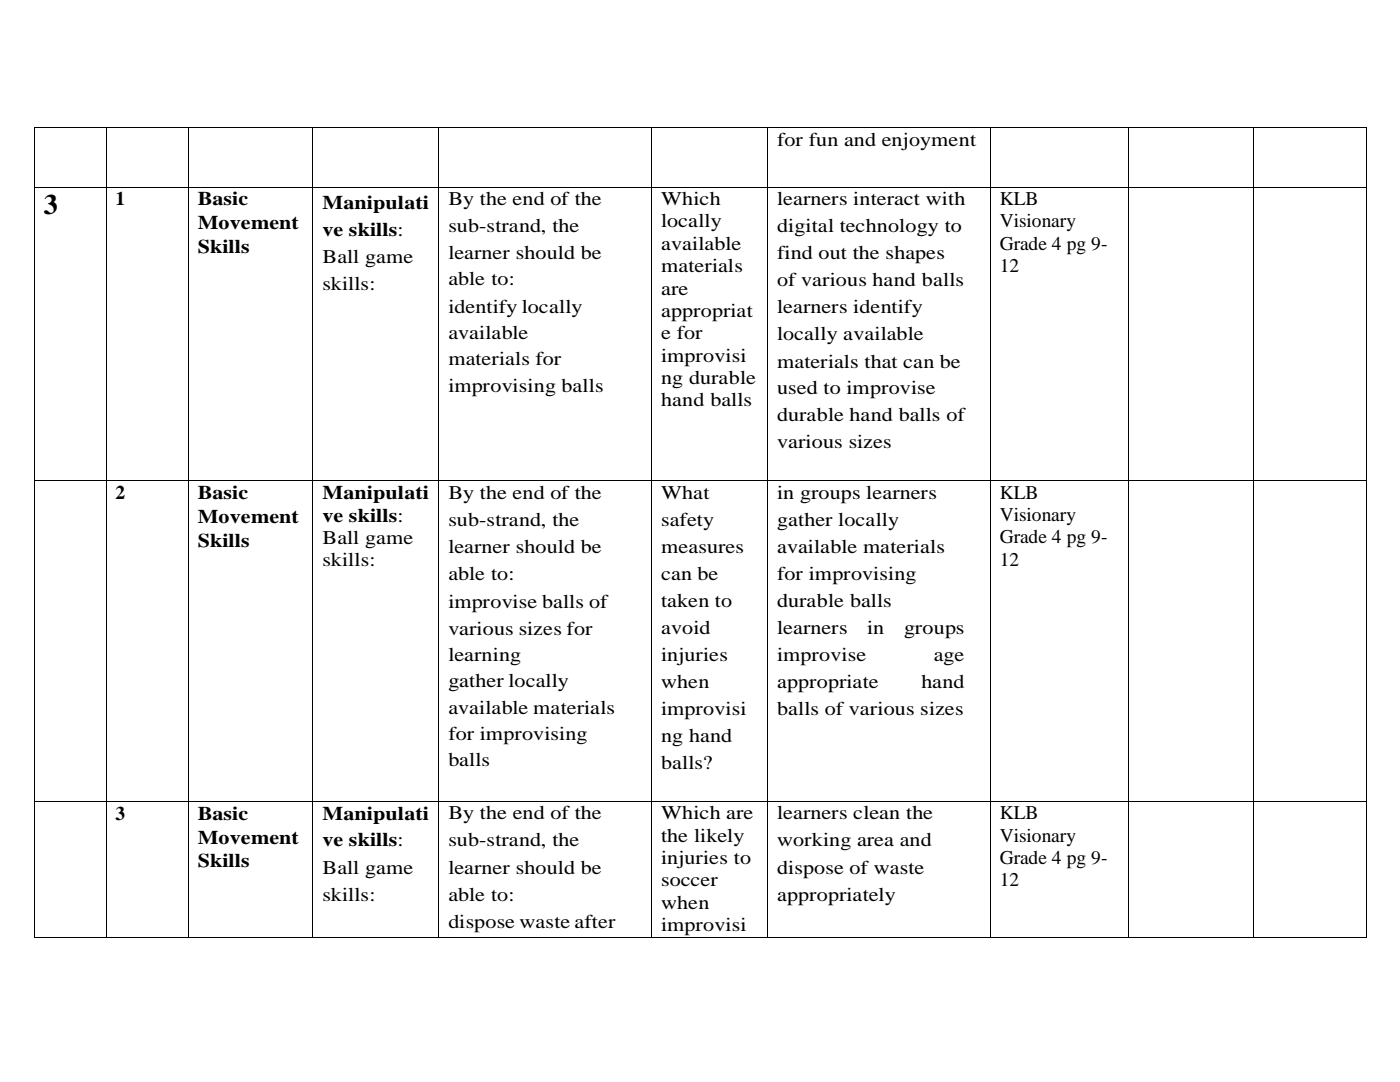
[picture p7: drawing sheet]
<svg xmlns="http://www.w3.org/2000/svg" width="279mm" height="216mm" viewBox="0 0 279 216" stroke-linecap="round" stroke-linejoin="round" font-family="sans-serif">
<defs><g id="words">
<text font-size="5.6" x="8.7" y="42.6">3</text>
<g font-size="3.9">
<text x="155.1" y="29.1">for fun and enjoyment</text>
<text x="23.1" y="41">1</text>
<text x="39.5" y="41">Basic</text>
<text x="64.4" y="41.8">Manipulati</text>
<text x="89.5" y="40.9">By the end of the</text>
<text x="132" y="40.9">Which</text>
<text x="155.1" y="40.9">learners interact with</text>
<text x="199.5" y="40.9">KLB</text>
<text x="39.5" y="45.7">Movement</text>
<text x="64.4" y="47.1">ve skills:</text>
<text x="89.5" y="46.2">sub-strand, the</text>
<text x="132" y="45.4">locally</text>
<text x="155.1" y="46.3">digital technology to</text>
<text x="199.5" y="45.4">Visionary</text>
<text x="39.5" y="50.5">Skills</text>
<text x="64.4" y="52.5">Ball game</text>
<text x="89.5" y="51.6">learner should be</text>
<text x="132" y="49.8">available</text>
<text x="155.1" y="51.7">find out the shapes</text>
<text x="199.5" y="49.8">Grade 4 pg 9-</text>
<text x="64.4" y="57.9">skills:</text>
<text x="89.5" y="57">able to:</text>
<text x="132" y="54.3">materials</text>
<text x="132" y="58.8">are</text>
<text x="155.1" y="57.1">of various hand balls</text>
<text x="199.5" y="54.3">12</text>
<text x="89.5" y="62.4">identify locally</text>
<text x="132" y="63.2">appropriat</text>
<text x="155.1" y="62.5">learners identify</text>
<text x="89.5" y="67.6">available</text>
<text x="132" y="67.7">e for</text>
<text x="155.1" y="67.9">locally available</text>
<text x="89.5" y="72.9">materials for</text>
<text x="132" y="72.2">improvisi</text>
<text x="132" y="76.6">ng durable</text>
<text x="155.1" y="73.3">materials that can be</text>
<text x="89.5" y="78.1">improvising balls</text>
<text x="132" y="81.1">hand balls</text>
<text x="155.1" y="78.7">used to improvise</text>
<text x="155.1" y="84.1">durable hand balls of</text>
<text x="155.1" y="89.5">various sizes</text>
<text x="23.1" y="99.6">2</text>
<text x="39.5" y="99.6">Basic</text>
<text x="64.4" y="99.7">Manipulati</text>
<text x="89.5" y="99.5">By the end of the</text>
<text x="132" y="99.5">What</text>
<text x="155.1" y="99.5">in groups learners</text>
<text x="199.5" y="99.5">KLB</text>
<text x="39.5" y="104.3">Movement</text>
<text x="64.4" y="104.1">ve skills:</text>
<text x="89.5" y="105">sub-strand, the</text>
<text x="132" y="104.9">safety</text>
<text x="155.1" y="104.9">gather locally</text>
<text x="199.5" y="104">Visionary</text>
<text x="39.5" y="109.1">Skills</text>
<text x="64.4" y="108.5">Ball game</text>
<text x="64.4" y="113">skills:</text>
<text x="89.5" y="110.4">learner should be</text>
<text x="132" y="110.3">measures</text>
<text x="155.1" y="110.3">available materials</text>
<text x="199.5" y="108.4">Grade 4 pg 9-</text>
<text x="199.5" y="112.9">12</text>
<text x="89.5" y="115.8">able to:</text>
<text x="132" y="115.7">can be</text>
<text x="155.1" y="115.7">for improvising</text>
<text x="89.5" y="121.3">improvise balls of</text>
<text x="132" y="121.1">taken to</text>
<text x="155.1" y="121.1">durable balls</text>
<text x="89.5" y="126.6">various sizes for</text>
<text x="89.5" y="131.8">learning</text>
<text x="132" y="126.5">avoid</text>
<text x="132" y="131.8">injuries</text>
<text x="155.1" y="126.5">learners</text>
<text x="155.1" y="131.9">improvise</text>
<text x="173.1" y="126.5">in</text>
<text x="180.4" y="126.5">groups</text>
<text x="186.3" y="131.9">age</text>
<text x="89.5" y="137.1">gather locally</text>
<text x="132" y="137.3">when</text>
<text x="155.1" y="137.3">appropriate</text>
<text x="183.9" y="137.3">hand</text>
<text x="89.5" y="142.4">available materials</text>
<text x="132" y="142.6">improvisi</text>
<text x="155.1" y="142.7">balls of various sizes</text>
<text x="89.5" y="147.6">for improvising</text>
<text x="132" y="148.1">ng hand</text>
<text x="89.5" y="152.9">balls</text>
<text x="132" y="153.4">balls?</text>
<text x="23.1" y="163.5">3</text>
<text x="39.5" y="163.5">Basic</text>
<text x="64.4" y="163.5">Manipulati</text>
<text x="89.5" y="163.5">By the end of the</text>
<text x="132" y="163.5">Which are</text>
<text x="132" y="168">the likely</text>
<text x="155.1" y="163.5">learners clean the</text>
<text x="199.5" y="163.5">KLB</text>
<text x="199.5" y="168">Visionary</text>
<text x="39.5" y="168.3">Movement</text>
<text x="39.5" y="173.1">Skills</text>
<text x="64.4" y="168.9">ve skills:</text>
<text x="89.5" y="168.9">sub-strand, the</text>
<text x="132" y="172.4">injuries to</text>
<text x="155.1" y="168.9">working area and</text>
<text x="199.5" y="172.4">Grade 4 pg 9-</text>
<text x="64.4" y="174.3">Ball game</text>
<text x="64.4" y="179.8">skills:</text>
<text x="89.5" y="174.3">learner should be</text>
<text x="89.5" y="179.8">able to:</text>
<text x="132" y="176.9">soccer</text>
<text x="155.1" y="174.3">dispose of waste</text>
<text x="155.1" y="179.7">appropriately</text>
<text x="199.5" y="176.9">12</text>
<text x="89.5" y="185.3">dispose waste after</text>
<text x="132" y="181.3">when</text>
<text x="132" y="185.8">improvisi</text>
</g>
</g></defs>
<g fill="#000">
<path d="M6.8 25.4h.1v.2h-.1z" fill-rule="evenodd"/>
<path d="M6.8 25.4l.1 .2z" fill-rule="evenodd"/>
<path d="M6.8 37.3h.1v.2h-.1z" fill-rule="evenodd"/>
<path d="M21.1 25.5l.1 .1z" fill-rule="evenodd"/>
<path d="M21.1 25.4l.1 .2z" fill-rule="evenodd"/>
<path d="M21.1 37.3h.1v.2h-.1z" fill-rule="evenodd"/>
<path d="M37.5 25.5l.1 .1z" fill-rule="evenodd"/>
<path d="M37.5 25.4l.1 .2z" fill-rule="evenodd"/>
<path d="M37.5 37.3h.1v.2h-.1z" fill-rule="evenodd"/>
<path d="M62.4 25.5l.1 .1z" fill-rule="evenodd"/>
<path d="M62.4 25.4l.1 .2z" fill-rule="evenodd"/>
<path d="M62.4 37.3h.1v.2h-.1z" fill-rule="evenodd"/>
<path d="M87.5 25.5l.1 .1z" fill-rule="evenodd"/>
<path d="M87.5 25.4l.1 .2z" fill-rule="evenodd"/>
<path d="M87.5 37.3h.1v.2h-.1z" fill-rule="evenodd"/>
<path d="M130 25.5l.1 .1z" fill-rule="evenodd"/>
<path d="M130 25.4l.1 .2z" fill-rule="evenodd"/>
<path d="M130 37.3h.1v.2h-.1z" fill-rule="evenodd"/>
<path d="M153.1 25.5l.2 .1z" fill-rule="evenodd"/>
<path d="M153.1 25.4l.2 .2z" fill-rule="evenodd"/>
<path d="M153.1 37.3h.2v.2h-.2z" fill-rule="evenodd"/>
<path d="M197.5 25.5l.2 .1z" fill-rule="evenodd"/>
<path d="M197.5 25.4h.2v.2h-.2z" fill-rule="evenodd"/>
<path d="M197.5 37.3h.2v.2h-.2z" fill-rule="evenodd"/>
<path d="M225.1 25.5l.1 .1z" fill-rule="evenodd"/>
<path d="M225.1 25.4h.1v.2h-.1z" fill-rule="evenodd"/>
<path d="M225.1 37.3h.1v.2h-.1z" fill-rule="evenodd"/>
<path d="M250 25.5l.2 .1z" fill-rule="evenodd"/>
<path d="M250 25.4l.2 .2z" fill-rule="evenodd"/>
<path d="M250 37.3h.2v.2h-.2z" fill-rule="evenodd"/>
<path d="M272.5 25.4h.2v.2h-.2z" fill-rule="evenodd"/>
<path d="M272.5 25.4h.2v.2h-.2z" fill-rule="evenodd"/>
<path d="M272.5 37.3h.2v.2h-.2z" fill-rule="evenodd"/>
<path d="M6.8 95.8h.1v.2h-.1z" fill-rule="evenodd"/>
<path d="M21.1 95.8h.1v.2h-.1z" fill-rule="evenodd"/>
<path d="M37.5 95.8h.1v.2h-.1z" fill-rule="evenodd"/>
<path d="M62.4 95.8h.1v.2h-.1z" fill-rule="evenodd"/>
<path d="M87.5 95.8h.1v.2h-.1z" fill-rule="evenodd"/>
<path d="M130 95.8h.1v.2h-.1z" fill-rule="evenodd"/>
<path d="M153.1 95.8h.2v.2h-.2z" fill-rule="evenodd"/>
<path d="M197.5 95.8h.2v.2h-.2z" fill-rule="evenodd"/>
<path d="M225.1 95.8h.1v.2h-.1z" fill-rule="evenodd"/>
<path d="M250 95.8h.2v.2h-.2z" fill-rule="evenodd"/>
<path d="M272.5 95.8h.2v.2h-.2z" fill-rule="evenodd"/>
<path d="M6.8 159.8h.1v.2h-.1z" fill-rule="evenodd"/>
<path d="M21.1 159.8h.1v.2h-.1z" fill-rule="evenodd"/>
<path d="M37.5 159.8h.1v.2h-.1z" fill-rule="evenodd"/>
<path d="M62.4 159.8h.1v.2h-.1z" fill-rule="evenodd"/>
<path d="M87.5 159.8h.1v.2h-.1z" fill-rule="evenodd"/>
<path d="M130 159.8h.1v.2h-.1z" fill-rule="evenodd"/>
<path d="M153.1 159.8h.2v.2h-.2z" fill-rule="evenodd"/>
<path d="M197.5 159.8h.2v.2h-.2z" fill-rule="evenodd"/>
<path d="M225.1 159.8h.1v.2h-.1z" fill-rule="evenodd"/>
<path d="M250 159.8h.2v.2h-.2z" fill-rule="evenodd"/>
<path d="M272.5 159.8h.2v.2h-.2z" fill-rule="evenodd"/>
<path d="M6.8 187l.1 .1z" fill-rule="evenodd"/>
<path d="M6.8 187l.1 .1z" fill-rule="evenodd"/>
<path d="M21.1 187l.1 .1z" fill-rule="evenodd"/>
<path d="M37.5 187l.1 .1z" fill-rule="evenodd"/>
<path d="M62.4 187l.1 .1z" fill-rule="evenodd"/>
<path d="M87.5 187l.1 .1z" fill-rule="evenodd"/>
<path d="M130 187l.1 .1z" fill-rule="evenodd"/>
<path d="M153.1 187l.2 .1z" fill-rule="evenodd"/>
<path d="M197.5 187l.2 .1z" fill-rule="evenodd"/>
<path d="M225.1 187l.1 .1z" fill-rule="evenodd"/>
<path d="M250 187l.2 .1z" fill-rule="evenodd"/>
<path d="M272.5 187l.2 .1z" fill-rule="evenodd"/>
<path d="M272.5 187l.2 .1z" fill-rule="evenodd"/>
</g>
<g fill="none" stroke="#000" stroke-width=".2">
<path d="M6.8 25.6v11.7M6.8 37.5v58.3M6.9 25.5h14.2M6.9 37.3h14.2M21.2 25.6v11.7M21.2 37.5v58.3M21.2 25.5h16.3M21.2 37.3h16.3M37.5 25.6v11.7M37.5 37.5v58.3M37.6 25.5h24.8M37.6 37.3h24.8"/>
<path d="M62.5 25.6v11.7M62.5 37.5v58.3M62.5 25.5h25M62.5 37.3h25M87.6 25.6v11.7M87.6 37.5v58.3M87.6 25.5h42.4M87.6 37.3h42.4M130.1 25.6v11.7M130.1 37.5v58.3M130.1 25.5h23M130.1 37.3h23"/>
<path d="M153.2 25.6v11.7M153.2 37.5v58.3M153.3 25.5h44.2M153.3 37.3h44.2M197.6 25.6v11.7M197.6 37.5v58.3M197.7 25.5h27.4M197.7 37.3h27.4M225.1 25.6v11.7M225.1 37.5v58.3M225.2 25.5h24.8M225.2 37.3h24.8"/>
<path d="M250.1 25.6v11.7M250.1 37.5v58.3M250.2 25.5h22.3M250.2 37.3h22.3M272.6 25.6v11.7M272.6 37.5v58.3M6.8 96v63.8M6.9 95.8h14.2M21.2 96v63.8M21.2 95.8h16.3M37.5 96v63.8M37.6 95.8h24.8"/>
<path d="M62.5 96v63.8M62.5 95.8h25M87.6 96v63.8M87.6 95.8h42.4M130.1 96v63.8M130.1 95.8h23M153.2 96v63.8M153.3 95.8h44.2M197.6 96v63.8M197.7 95.8h27.4M225.1 96v63.8M225.2 95.8h24.8"/>
<path d="M250.1 96v63.8M250.2 95.8h22.3M272.6 96v63.8M6.9 159.9h14.2M21.2 159.9h16.3M37.6 159.9h24.8M62.5 159.9h25M87.6 159.9h42.4M130.1 159.9h23M153.3 159.9h44.2M197.7 159.9h27.4M225.2 159.9h24.8"/>
<path d="M250.2 159.9h22.3M6.8 160v27M21.2 160v27M37.5 160v27M62.5 160v27M87.6 160v27M130.1 160v27M153.2 160v27M197.6 160v27M225.1 160v27M250.1 160v27M272.6 160v27"/>
<path d="M6.9 187h14.2M21.2 187h16.3M37.6 187h24.8M62.5 187h25M87.6 187h42.4M130.1 187h23M153.3 187h44.2M197.7 187h27.4M225.2 187h24.8M250.2 187h22.3"/>
</g>
<use href="#words"/>
</svg>
